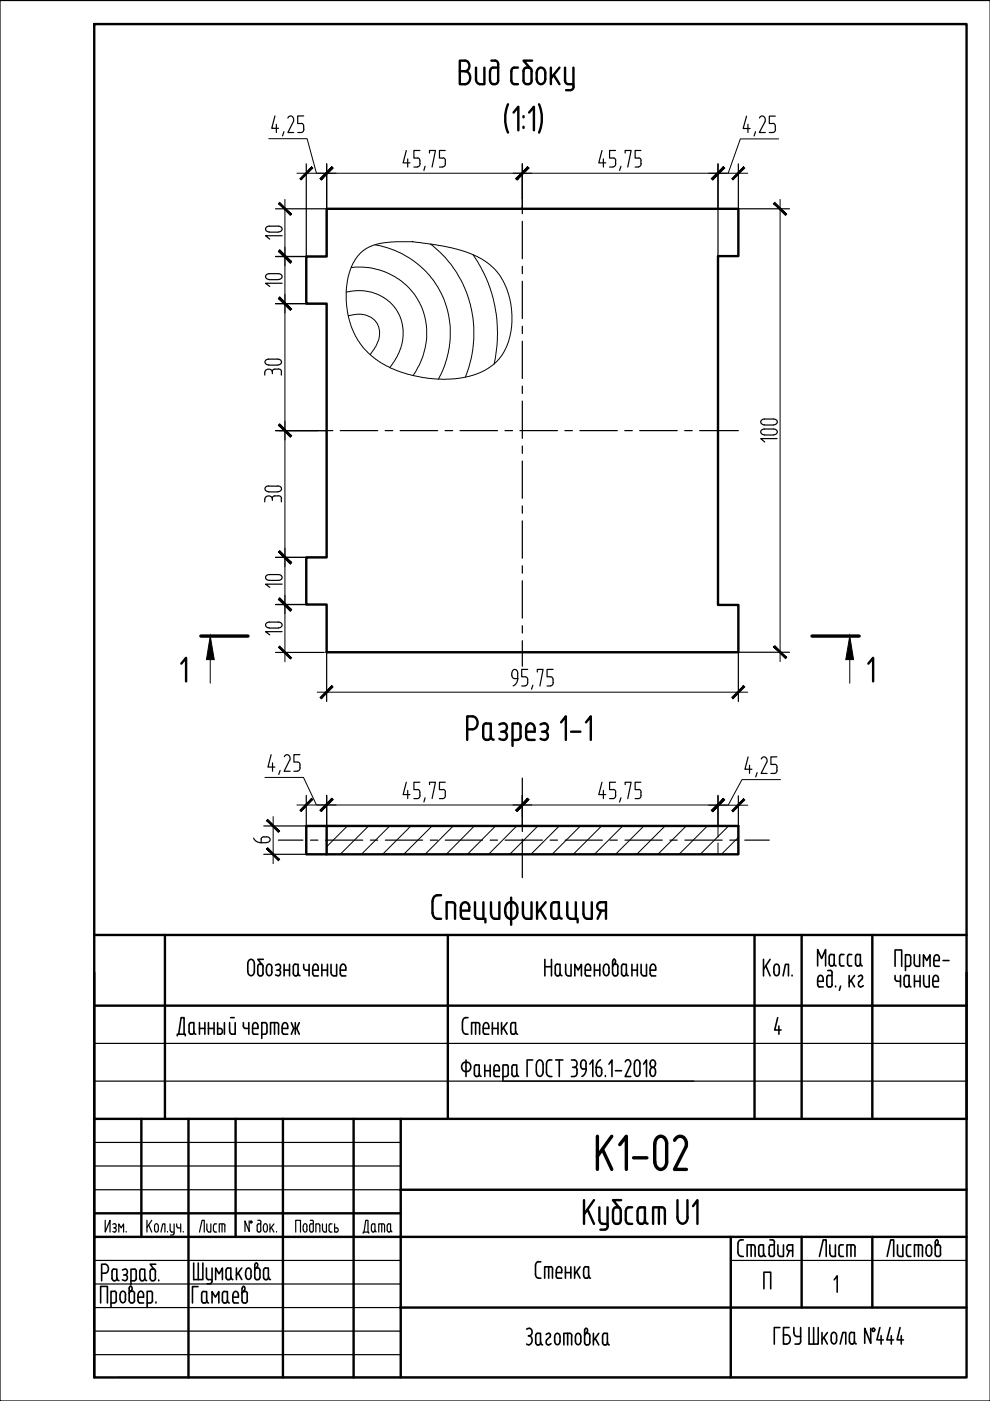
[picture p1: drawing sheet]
<svg xmlns="http://www.w3.org/2000/svg" width="210mm" height="297mm" viewBox="0 0 210 297" stroke-linecap="round" stroke-linejoin="round" font-family="sans-serif">
<defs><g id="words">
<text font-size="11.5" x="125.6" y="249.1">К1-02</text>
<g font-size="5.7">
<text x="188.4" y="210.6">чание</text>
<text x="50.8" y="262.5">док.</text>
</g>
</g></defs>
<!-- layer: 0 -->
<g fill="none" stroke="#000" stroke-width=".21">
<path d="M57 29.4h8.1l2 7.3M62.9 36.7h95.6M165.1 29.4h-8.1l-2.6 7.3M60.4 42.3v98M74.5 56.7h.2a14.1 14.1 0 0 1 13.5 6.3 14.1 14.1 0 0 1 .4 14.9l-1 1.7M76.2 53.9l1.3-1.1 1.7-.8 2.2-.5 2.9-.2a44.5 44.5 0 0 1 9.7 .9l3 .7 3 1 2.1 1 2.4 1.8 1.5 1.8 1.4 2.6 .6 2 .5 2.9v3l-.5 2.7-.6 1.9-1.5 2.5-1.1 1-1.3 1-1.9 1-2.1 .7-3.3 .5-2.4 .1-3-.2-3.5-.6-2.4-.7-2.1-.9-2.3-1.3-2.1-1.5-1.4-1.6-1.6-2.3-.9-2.1-.9-3.3-.2-2v-2.9l.5-2.6 1-2.7zM79.5 51.9a19.1 19.1 0 0 1 13.6 28.1l-.1 .4M91.3 51.8a24.2 24.2 0 0 1 7.4 28.2M100.3 54a29.4 29.4 0 0 1 4.5 23.2M165.4 42.3v98M73.4 62l2.1-.4 1.9 .1a9.1 9.1 0 0 1 7.1 13.2l-.7 1.4-1.2 1.6M73.8 67a5.3 5.3 0 0 1 5.9 1.2 4.7 4.7 0 0 1-.2 5.5l-1 1.5"/>
<path d="M44.6 139.9v5M180.2 139.9v5M67.3 146.8h91.2M56.2 164.8h8.1l2.8 5.9M57.9 173.1v10M62.9 170.7h91.3M73.7 175.1l-4.4 4.4M78.1 175.1l-6 6M82.6 175.1l-6 6M87.1 175.1l-6 6M91.6 175.1l-6 6M96.1 175.1l-6 6"/>
<path d="M100.6 175.1l-6 6M105.1 175.1l-6 6M109.6 175.1l-6 6M114 175.1l-5.9 6M118.6 175.1l-6 6M123.1 175.1l-6 6M127.6 175.1l-6.1 6M132 175.1l-6 6M136.5 175.1l-6 6M141 175.1l-6 6M145.5 175.1l-6 6M150 175.1l-6 6"/>
<path d="M150.2 170.7h8.3M152.2 175.1v2.4M152.2 178.7v2.4M154.5 175.1l-6 6M156.5 177.5l-3.5 3.6M165.5 165.3h-8.2l-2.9 5.4"/>
</g>
<g fill="none" stroke="#000" stroke-width=".51">
<path d="M20 5.1h184.9v286.9h-184.9zM69.3 44.3h87.2v10h-4.3v74h4.3v10h-87.2v-10.1h-4.4v-10h4.4v-53.8h-4.4v-10h4.4zM69.3 175.1h87.2v6h-87.2zM69.3 175.1h-4.4v6h4.4M20 198.2h184.9M35 198.2v39M95 198.2v39M160 198.2v39M170 198.2v39M185 198.2v39M20 206.2v31M20 213.2h184.9"/>
<path d="M204.9 206.2v31"/>
</g>
<g fill="none" stroke="#000" stroke-width=".25">
<path d="M0 .1h209.9v296.9h-209.9zM58.3 24.6l-.7 2.6h1.5M58.6 26.4v1.7M60.2 27.9l-.3 .9M61 25a.69 .69 0 0 1 1-.3 .69 .69 0 0 1 .2 1l-1.2 2.4h1.3M63.1 28.1h.7M63.9 26.1l.4 .4 .1 .9M64.4 24.6h-1.3v1.6h.8M64.4 27.4a.64 .64 0 0 1-.5 .7M64.9 34.7v19.7M69.3 34.7v19.7h-10.9M86.1 31.9l-.6 2.6h1.4"/>
<path d="M86.4 33.7v1.7M87.8 35.4h.7M88.5 33.5l.5 .3v.9M89 31.9h-1.2v1.6h.7M89.1 34.7a.64 .64 0 0 1-.6 .7M90.1 35.2l-.2 .9M91.1 32.5v-.6h1.2l-.7 3.5M93.2 35.4h.7M94 33.5l.4 .3v.3M94.4 31.9h-1.2v1.6h.7M94.4 34.1v.6M94.4 34.7a.64 .64 0 0 1-.5 .7"/>
<path d="M110.7 34.7v10.6M127.6 31.9l-.6 2.6h1.4M127.9 33.7v1.7M129.2 35.4h.8M130.1 33.5l.4 .3 .1 .3M130.5 31.9h-1.3v1.6h.8M130.5 34.1v.6M130.6 34.7a.64 .64 0 0 1-.6 .7M131.7 35.2l-.3 .9M132.5 32.5v-.6h1.3l-.7 3.5M134.7 35.4h.6M135.4 33.5l.5 .3v.9"/>
<path d="M135.9 31.9h-1.2v1.6h.7M135.9 34.7a.64 .64 0 0 1-.5 .7M152.2 34.7v19.6M156.5 34.7v9.6h10.9M158.3 24.6l-.7 2.6h1.4M158.6 26.4v1.7M160.2 27.9l-.3 .9M161 25a.69 .69 0 0 1 1-.3 .69 .69 0 0 1 .2 1M162.2 25.8l-1.2 2.3h1.3M163.9 26.1l.4 .4 .1 .9M164.4 24.6h-1.3v1.6h.8M164.4 27.4a.64 .64 0 0 1-.5 .7h-.8"/>
<path d="M57.1 49.2h1.9M57.1 59.3h1.9M58.4 44.3h10.9M59 47.9h-1.9a.63 .63 0 0 0-.8 .7 .63 .63 0 0 0 .8 .6M59 58h-1.9a.63 .63 0 0 0-.8 .6 .63 .63 0 0 0 .8 .7M59 47.9a.63 .63 0 0 1 .8 .7 .63 .63 0 0 1-.8 .6M59 58a.63 .63 0 0 1 .8 .6 .63 .63 0 0 1-.8 .7M59.8 50h-3.5l.9 .7M110.7 46.9v7.9M110.7 56.5v1.5M110.7 59.6v7.9M56.1 78.9v.6"/>
<path d="M56.2 78.9a.81 .81 0 0 1 .8-.6 .81 .81 0 0 1 .7 .6M56.9 76.1h2a.63 .63 0 0 1 .8 .7 .63 .63 0 0 1-.8 .6h-2M57 76.1a.63 .63 0 0 0-.8 .7 .63 .63 0 0 0 .8 .6M58.4 64.4h10.9M59.6 78.8v.7M59.7 78.8a.59 .59 0 0 0-.7-.5h-.7l-.5 .2-.1 .7M59.8 60.1h-3.5l.9 .6M110.7 69.2v1.5M110.7 72.3v7.9M58.4 91.3h12.2M72.1 91.3h8M81.7 91.3h1.6"/>
<path d="M84.8 91.3h8M94.4 91.3h1.6M97.5 91.3h8M107.1 91.3h1.6M110.2 91.3h8M110.7 81.9v1.5M110.7 85v7.9M110.7 94.6v1.5M110.7 97.7v7.9M119.8 91.3h1.6M122.9 91.3h8M132.5 91.3h1.6"/>
<path d="M135.6 91.3h8M145.2 91.3h1.6M148.3 91.3h8.2M162.1 91h1.9a.63 .63 0 0 1 .8 .6 .63 .63 0 0 1-.8 .6M162.1 88.8h1.9a.63 .63 0 0 1 .8 .7 .63 .63 0 0 1-.8 .6M162.1 92.2h1.9M162.1 90.1h1.9M162.1 91a.63 .63 0 0 0-.8 .6 .63 .63 0 0 0 .8 .6M162.1 88.8a.63 .63 0 0 0-.8 .7 .63 .63 0 0 0 .8 .6M164.8 93h-3.5l.8 .7M56.1 105.8v.6M56.2 105.8a.81 .81 0 0 1 .8-.7 .81 .81 0 0 1 .7 .7"/>
<path d="M56.9 103.1l2-.1a.63 .63 0 0 1 .8 .6 .63 .63 0 0 1-.8 .7M56.9 104.3h2M57 103a.63 .63 0 0 0-.8 .6 .63 .63 0 0 0 .8 .7M57.7 105.6v.5M58.4 118.2h10.9M59 105.1l-1 .1-.3 .3M59 105.1a.64 .64 0 0 1 .7 .6M59.6 105.7v.7M110.7 107.3v1.5M110.7 110.4v7.9M110.7 120v1.5M58.4 128.2h6.5"/>
<path d="M58.4 138.3h10.3M59 121.8h-1.9a.63 .63 0 0 0-.8 .6 .63 .63 0 0 0 .8 .6h1.9M59 131.9h-1.9a.63 .63 0 0 0-.8 .6 .63 .63 0 0 0 .8 .6l1.9 .1M59 121.8a.63 .63 0 0 1 .8 .6 .63 .63 0 0 1-.8 .6M59 131.9a.63 .63 0 0 1 .8 .6 .63 .63 0 0 1-.8 .6M59.8 123.9h-3.5l.9 .6M59.8 133.9h-3.5l.9 .7M69.3 138.3v10.4M110.7 123.1v7.9M110.7 132.7v1.5M110.7 135.8v5.5M167.4 138.3h-10.9v10.4"/>
<path d="M108.5 142.7v.5M108.5 142.7a.63 .63 0 0 1 .7-.8 .63 .63 0 0 1 .6 .8M108.5 143.2l.3 .6 1 .1M109.8 143.9a1.69 1.69 0 0 1-1 1.5M109.8 142.7v1.2M110.6 145.4h.7M111.4 143.5a1.09 1.09 0 0 1-.1 1.9M111.9 141.9h-1.3v1.6h.8M113 145.3l-.3 .8M113.9 142.5v-.6h1.2l-.6 3.5M116 145.4h.7M117.3 141.9h-1.3v1.6l1 .1 .3 .5v.6"/>
<path d="M117.3 144.7a.64 .64 0 0 1-.6 .7M53.8 177.7a1.61 1.61 0 0 0 1.6 1M56 177.4h.5M56 177.4l-.5 .2-.1 1.1h1.1M56.5 177.4a.63 .63 0 0 1 .8 .6 .63 .63 0 0 1-.8 .6M57.5 160l-.7 2.6h1.5M57.8 161.7v1.8M59 178.1h5.2M59.4 163.4l-.3 .8M60.3 160.4a.69 .69 0 0 1 1-.3 .69 .69 0 0 1 .2 1M61.4 161.1l-1.2 2.4h1.3M62.3 163.5h.7"/>
<path d="M63.6 160h-1.3v1.6h.8a1.09 1.09 0 0 1 0 1.9M64.9 168.6v6.5h-9M65.8 178.1h1.6M69 178.1h7.9M69.3 168.6v6.5M78.5 178.1h1.6M81.7 178.1h7.9M86.1 165.8l-.6 2.7h1.4M86.4 167.6v1.7M87.8 169.3h.7M89 165.8h-1.2v1.6l1 .1 .2 .5M89 168v.6"/>
<path d="M89.1 168.6a.64 .64 0 0 1-.6 .7M90.1 169.1l-.2 .9M91.1 166.4v-.6h1.2l-.7 3.5M91.2 178.1h1.6M94 167.4l.4 .3v.3M94.4 165.8h-1.2v1.6h.7M94.4 168v.6M94.4 178.1h7.9M94.4 168.6a.64 .64 0 0 1-.5 .7h-.7M103.9 178.1h1.6M107.1 178.1h7.9M110.7 165v11.3"/>
<path d="M110.7 177.9v8.2M116.6 178.1h1.6M119.8 178.1h7.9M127.6 165.8l-.6 2.7h1.4M127.9 167.6v1.7M129.3 178.1h1.6M130.1 167.4l.4 .3 .1 .3M130.5 165.8h-1.3v1.6h.8M130.5 168v.6M130.6 168.6a.64 .64 0 0 1-.6 .7h-.8M131.7 169.1l-.3 .9M132.5 178.1h7.9"/>
<path d="M132.5 166.4v-.6h1.3l-.7 3.5M134.7 169.3h.6M135.9 165.8h-1.2v1.6l1 .1 .2 .5M135.9 168v.6M135.9 168.6a.64 .64 0 0 1-.5 .7M142 178.1h1.6M145.2 178.1h7.9M152.2 168.6v6.5M154.7 178.1h1.6M156.5 168.7v6.4M157.9 178.1h5.2M158.6 160.5l-.7 2.6h1.5"/>
<path d="M158.9 162.2v1.8M160.5 163.8l-.3 .9M161.4 160.9a.69 .69 0 0 1 1-.3 .69 .69 0 0 1 .2 1l-1.2 2.4h1.2M163.4 164h.8M164.3 162a1.12 1.12 0 0 1-.1 2M164.7 160.5h-1.3v1.6h.9M55.9 181.1h9M20 221.2h184.9M20 229.2h184.9M20 242.2h65M20 247.2h65M20 252.3h65"/>
<path d="M20 272.2h65M20 277.2h65M20 267.2h65M154.9 267.2h50M20 282.2h65M20 287.2h65M25 292h179.9"/>
</g>
<g fill="none" stroke="#000" stroke-width=".51">
<path d="M30 237.2v25M40 237.2v54.8M50 237.2v25M60 237.2v54.8M75 237.2v54.8M85 237.2v54.8M204.9 237.2h-184.9v54.8M20 257.2h65M84.8 252.3h120.1M20 262.2h184.9M84.8 277.2h120.1M154.9 262.2v29.8"/>
<path d="M170 262.2v15M185 262.2v15"/>
</g>
<g fill="none" stroke="#000" stroke-width=".34">
<path d="M37.6 219.6v-.3h1.7v.3M37.9 219.3l.5-3.5h.6v3.5M40.1 217.4v1.3a.49 .49 0 0 0 .6 .6M40.1 217.3l.2-.4 .8-.1v2l.2 .4 .2 .1M41.1 218.7l-.2 .5-.2 .1M42.3 218h1.1M42.3 216.8v2.5M43.4 216.8v2.5M44.2 218h1.2M44.2 216.8v2.5M45.4 216.8v2.5M46.1 216.8v2.5h.6a.65 .65 0 0 0 .5-.6 .65 .65 0 0 0-.5-.7h-.6"/>
<path d="M47.6 216.8v2.5M48.7 216.8v1.8a.63 .63 0 0 0 .5 .7h.7v-2.5M48.9 215.8h.8M51.6 216.8v.7l.2 .5h.9M52.5 204.4a.73 .73 0 0 1 .7-1 .73 .73 0 0 1 .7 1M52.5 204.4v1.5a.73 .73 0 0 0 .7 1 .73 .73 0 0 0 .7-1v-1.5M52.7 216.8v2.5M53.6 217.6v1.2M53.6 218.8l.1 .4 1 .1M53.6 217.6a.6 .6 0 0 1 .5-.8 .6 .6 0 0 1 .6 .8M54.7 205v1.6l.4 .3M54.7 217.6v.4h-1.1"/>
<path d="M55 204.5h.4M55 206.9h.4M55.1 204.4l-.2 .1-.2 .4M55.4 204.4l.2 .1 .2 .4M55.8 205v1.4M55.8 206.3l-.2 .5-.2 .1M55.8 203.4h-1.1l.9 1.1M56.5 205.2v.9M56.5 205.2a.6 .6 0 0 1 .6-.8 .6 .6 0 0 1 .6 .8M56.5 206.1a.6 .6 0 0 0 .6 .8 .6 .6 0 0 0 .6-.8M56.6 217.4l-.1 1.6-.3 .3h-.7M56.6 217.3l-.2-.4-.9-.1v3.4"/>
<path d="M57.6 205.2v.9M58.2 216.8v2.5M58.4 206.7l.6 .2M58.7 205.7h.3M59 204.5l-.6 .1M59 204.4a.65 .65 0 0 1 .5 .6 .65 .65 0 0 1-.5 .6 .65 .65 0 0 1 .5 .7 .65 .65 0 0 1-.5 .6M59.1 217.4v1.9M59.1 217.3l-.2-.4-.2-.1h-1.3v2.5M59.8 217.6v1.2M59.9 218.8l.1 .4 1 .1M59.9 217.6a.6 .6 0 0 1 .5-.8 .6 .6 0 0 1 .6 .8M60.2 205.7h1.2"/>
<path d="M60.2 204.5v2.4M61 217.6v.4h-1.2M61.4 204.5v2.4M61.8 216.8l.5 1.2-.5 1.3M62.2 205v1.6l.4 .3M62.3 218h.6M62.6 204.5h.6v1.8l.2 .5 .2 .1M62.6 206.9h.2M62.6 204.4l-.2 .1-.2 .4M62.6 216.8v2.5M63.2 206.3l-.2 .5-.2 .1M63.5 216.8l-.6 1.2 .6 1.3"/>
<path d="M64.4 204.5v.6l.2 .5 .9 .1M65.5 204.5v2.4M66.3 205.2v1.2M66.3 205.2a.6 .6 0 0 1 .6-.8 .6 .6 0 0 1 .6 .8M66.3 206.4l.4 .5M66.6 206.9h.9M67.5 205.2v.5h-1.2M68.2 205.7h1.2M68.2 204.5v2.4M69.4 204.5v2.4M70.2 204.5v1.7a.63 .63 0 0 0 .5 .7M71.4 204.5v2.4h-.7"/>
<path d="M72.1 205.2v1.2M72.2 206.4l.3 .5M72.2 205.2a.6 .6 0 0 1 .5-.8 .6 .6 0 0 1 .6 .8M72.5 206.9h.8M73.3 205.2v.5h-1.2M98.7 219.3h.5M98.7 215.8h.5M98.7 215.8a.78 .78 0 0 0-.6 .8l-.1 1.8a.86 .86 0 0 0 .7 .8M100.8 216.8v2.5M101.3 216.8h-1.3v2.5M101.3 216.8l.2 .1 .2 .4M101.7 217.4v1.9"/>
<path d="M102.4 217.6v1.2M102.5 218.8l.3 .5M102.5 217.6a.6 .6 0 0 1 .6-.8 .6 .6 0 0 1 .5 .8M102.8 219.3h.8M103.6 217.6v.4h-1.2M104.4 218h1.2M104.4 216.8v2.5M105.6 216.8v2.5M106.3 216.8v2.5M106.7 217.9l.8 1.4M107.5 216.8l-1.2 1.6M108.3 217.4v1.6l.4 .3"/>
<path d="M108.7 216.8h.6v2M108.7 216.8l-.2 .1-.2 .4M109.7 219.3l-.2-.1-.2-.5a.51 .51 0 0 1-.6 .6M115.5 205h1.4M115.5 203.4v3.5M116.9 203.4v3.5M117.7 205l.1 1.6 .3 .3M118.1 204.5h.6v1.8l.2 .5 .2 .1M118.1 206.9h.3M118.1 204.4l-.2 .1-.2 .4M118.8 206.3l-.2 .5-.2 .1M119.9 204.5v1.7a.63 .63 0 0 0 .6 .7"/>
<path d="M121.1 204.5v2.4h-.7M121.9 206.9v-2.4l.7 1.2 .7-1.2v2.4M124.1 205.2v1.2M124.1 206.4l.3 .5M124.1 205.2a.6 .6 0 0 1 .6-.8 .6 .6 0 0 1 .5 .8M124.4 206.9h.8M125.2 205.2v.5h-1.1M126 205.7h1.2M126 204.5v2.4M127.2 204.5v2.4M127.9 205.2a1.55 1.55 0 0 0 .4 1.6 .6 .6 0 0 0 .6-.1 .6 .6 0 0 0 .2-.6v-.9M128 205.2a.6 .6 0 0 1 .5-.8 .6 .6 0 0 1 .6 .8"/>
<path d="M129.9 203.8v2.6M129.9 206.3l.2 .5 .2 .1M130.2 203.4l.3 .3-.1 .5M130.2 203.4l-.3 .4M130.3 204.5h.3M130.3 206.9h.3M130.3 204.4l-.2 .1-.2 .4M130.4 204.2l-.3 .3M130.6 204.4l.2 .1 .2 .4M131 205v1.4M131 206.3l-.2 .5-.2 .1M131.8 205v1.6l.4 .3"/>
<path d="M132.2 204.5h.6v1.8l.2 .5 .2 .1M132.2 206.9h.2M132.2 204.4l-.2 .1-.2 .4M132.8 206.3l-.2 .5-.2 .1M134 205.7h1.1M134 204.5v2.4M135.1 204.5v2.4M135.9 204.5v1.7a.63 .63 0 0 0 .6 .7M137.1 204.5v2.4h-.7M137.8 205.2v1.2M137.9 206.4l.3 .5M137.9 205.2a.6 .6 0 0 1 .6-.8 .6 .6 0 0 1 .5 .8"/>
<path d="M138.2 206.9h.8M139 205.2v.5h-1.2M161.9 203.4v3.5M162.4 204.8l.9 2.1M163.3 203.4l-1.4 2.1M164.1 205.2v.9a.6 .6 0 0 0 .6 .8 .6 .6 0 0 0 .5-.8v-.9M164.1 205.2a.6 .6 0 0 1 .6-.8 .6 .6 0 0 1 .5 .8M164.9 215.8l-.6 2.6h1.3M165.1 217.5v1.8M166 206.9l.5-2.4h.7v2.4M167.9 206.7v.2M173.4 204.8v-3.5l.8 1.9 .8-1.9v3.5"/>
<path d="M173.4 207.6v1.2M173.4 208.8l.2 .4h.9M173.4 207.6a.6 .6 0 0 1 .6-.8 .6 .6 0 0 1 .5 .8v.5h-1.1M175.3 207.3l.1 1.7 .3 .2M175.5 205.8h.5M175.7 206.8h.7M175.7 206.8l-.2 .1-.2 .4M175.8 202.9v1.4a.53 .53 0 0 0 .5 .5 .53 .53 0 0 0 .6-.5M176 205.7l.2 .1 .2 .5M176.2 202.4h.7v1.9M176.2 202.3l-.2 .1-.2 .5M176.4 206.3v2.4"/>
<path d="M176.4 208.7l-.2 .5h-.5M176.9 204.3l.2 .4 .2 .1M177.2 209.1v.1M178 202.9l.1 1.6 .3 .3h.5M178.2 209.1l-.2 .9M178.4 202.4h.5M178.4 202.3l-.2 .1-.2 .5M179.7 202.9l.1 1.6 .3 .3M180 206.8v2.4M180.1 204.8h.5M180.1 202.4h.5M180.1 202.3l-.2 .1-.2 .5"/>
<path d="M180.4 207.8l.8 1.4M181.2 206.8l-1.2 1.6M181.4 202.9l.1 1.6 .3 .3M181.8 202.4h.6v1.9l.2 .4 .2 .1M181.8 204.8h.2M181.8 202.3l-.2 .1-.2 .5M182.1 208.2a.61 .61 0 0 0 0 .9 .61 .61 0 0 0 .9-.1M182.5 204.3l-.2 .4-.2 .1M182.6 206.8l.2 .1v.5l-.7 .8M182.6 206.8l-.6 .2M189.8 204.9v-3.5h1.4v3.5M193.1 204.4l-.1-1.7-.3-.3h-.7v3.4"/>
<path d="M193.8 202.4v1.8M195 202.4v2.5h-.6M195.8 204.9v-2.5l.7 1.3 .7-1.3v2.5M198 203.2v1.3M198 203.2a.6 .6 0 0 1 .6-.8 .6 .6 0 0 1 .6 .8M199.1 203.2v.5h-1.1M199.9 203.7h1.3M98.6 225.2a.99 .99 0 0 1 1.2 .7 .99 .99 0 0 1-.7 1.2M98.6 227.2h.5M98.6 225.2a1 1 0 0 0-.7 1 1 1 0 0 0 .7 .9M98.8 224.7v3.5M100.6 227.7l.2 .4 .2 .1"/>
<path d="M101 225.8h.6v1.9M101 228.2h.2M101 225.7l-.4 .3v1.7M101.6 227.7l.2 .4 .2 .1M101.6 227.7l-.2 .4-.2 .1M102.8 227h1.1M102.8 225.8v2.4M103.9 225.8v2.4M104.7 227h1.2a.99 .99 0 0 0-.6-1.3 .7 .7 0 0 0-.6 .8v1.3l.4 .4M105 228.2h.9M106.6 228.2h.8M107.4 225.8h-.8v3.3"/>
<path d="M107.4 225.7l.2 .1 .2 .5-.1 1.4M107.8 227.7l-.2 .4-.2 .1M108.5 227.7l.2 .4 .2 .1M108.9 225.8h.7v1.9M108.9 228.2h.3M108.9 225.7l-.3 .3-.1 1.7M109.6 227.7l.2 .4 .2 .1M109.6 227.7l-.2 .4-.2 .1M112.9 224.7h-1.1v3.5M113.7 225.7v1.6M113.7 227.3a.73 .73 0 0 0 .7 .9 .73 .73 0 0 0 .7-.9M113.7 225.7a.73 .73 0 0 1 .7-1 .73 .73 0 0 1 .7 1v1.6"/>
<path d="M115.9 225.6v1.7a.78 .78 0 0 0 .6 .9M116.5 228.2h.5M117 224.7h-.5a.78 .78 0 0 0-.6 .9M117.8 224.7h1.5M118.6 224.7v3.5M121.2 224.7h.6a.82 .82 0 0 1 .5 .8 .82 .82 0 0 1-.5 .8M121.2 228.2h.6M121.4 226.3h.5M121.9 226.3l.2 .1 .2 .4M122.3 227.5a.63 .63 0 0 1-.5 .7M122.3 226.9v.6M123.1 225.5v.5"/>
<path d="M123.1 225.5a.6 .6 0 0 1 .6-.8 .6 .6 0 0 1 .6 .8M123.1 226l.1 .3 .4 .3M124.2 225.5v1.1h-.6M124.3 226.7a1.71 1.71 0 0 1-.9 1.5M125.1 225.6l.6-.9v3.5M126.4 226.3h.7M126.4 226.3v1.1M126.4 227.4a.6 .6 0 0 0 .6 .8 .6 .6 0 0 0 .6-.8M127.1 226.3l.4 .3 .1 .3M127.3 224.7a1.61 1.61 0 0 0-.9 1.6M127.6 226.9v.5M128.4 228v.2"/>
<path d="M129.1 225.6l.7-.9v3.5M130.5 227h1.3M132.6 225.1a.61 .61 0 0 1 .8-.4 .61 .61 0 0 1 .3 .8v.3M133.6 225.9l-1.1 2.3h1.2M134.5 225.5v1.9M134.5 225.5a.6 .6 0 0 1 .6-.8 .6 .6 0 0 1 .6 .8v1.9a.6 .6 0 0 1-.6 .8 .6 .6 0 0 1-.6-.8M136.4 225.6l.7-.9v3.5M137.8 227.1v.3a.6 .6 0 0 0 .6 .8 .6 .6 0 0 0 .6-.8v-.3M137.8 227.1a.6 .6 0 0 1 .6-.8 .6 .6 0 0 1 .6 .8M138 225a.57 .57 0 0 1 .7-.2 .57 .57 0 0 1 .3 .7 .6 .6 0 0 1-.6 .8 .6 .6 0 0 1-.6-.8zM21.3 276.3v-3.6h1.5v3.6M21.5 269.9h.8a1 1 0 0 0 .7-.9 1 1 0 0 0-.7-1h-.8v3.6"/>
<path d="M23.5 276.3h.8M23.7 271l.2 .4 .3 .1M24.1 269.1h.7v1.9M24.1 271.6h.3M24.2 269.1l-.4 .2-.1 1.7M24.4 271.5l.4-.3v-.2l.2 .4 .2 .1M24.6 274.3v1.4M24.7 275.7l-.2 .4-.2 .1M24.7 274.3l-.2-.5h-1v3.3M25.4 274.6v.8M25.5 274.5a.6 .6 0 0 1 .6-.7 .6 .6 0 0 1 .5 .7M25.5 275.4a.6 .6 0 0 0 .6 .8 .6 .6 0 0 0 .5-.8"/>
<path d="M26.2 270.3h.3M26.5 269.1l-.5 .2M26.6 269.1a.65 .65 0 0 1 .4 .6 .65 .65 0 0 1-.4 .6 .63 .63 0 0 1 .3 .9 .63 .63 0 0 1-.9 .1M26.6 274.6v.8M27.8 271.6h.7M27.8 276.3h.3M27.9 273.5l-.3 .4M27.9 273.5l.1-.5-.3-.3-.3 .5v2.5l.2 .4 .2 .1M28.1 273.8h-.5l-.2 .5M28.1 273.8h.2l.2 .5M28.5 269.1h-.7v3.3M28.5 274.3v1.4"/>
<path d="M28.5 269.1h.2l.2 .5v1.4M28.5 275.7l-.2 .4-.2 .1M28.9 271l-.2 .4-.2 .1M29.3 274.6v1.2M29.3 275.8l.3 .4M29.3 274.5a.6 .6 0 0 1 .6-.7 .6 .6 0 0 1 .5 .7M29.6 276.3h.8M29.6 271l.2 .4 .2 .1M30 269.1h.7v1.9M30 271.6h.3M30 269.1l-.3 .2-.1 1.7M30.3 271.5l.3-.3 .1-.2 .2 .4 .2 .1"/>
<path d="M30.4 274.6v.4h-1.1M31.2 276.3h.7M31.8 271l.2 .4 .2 .1M31.9 273.8h-.7v3.3M31.9 273.8h.2l.2 .5M32.2 271.6h.4M32.2 269.1h.4M32.2 269.1l-.3 .2-.1 1.7M32.3 274.3v1.4M32.3 275.7l-.2 .4-.2 .1M32.6 269.1h.2l.2 .5M32.9 269.6v1.4"/>
<path d="M33 271l-.2 .4-.2 .1M33 268h-1.2l.9 1.2M33.1 276v.3M33.7 271.4v.2M41.1 267.8v3.5h1.9v-3.5M42 272.8h-1.2v3.5M42 267.8v3.5M42.8 274.3v1.4a.51 .51 0 0 0 .6 .6M43.1 273.8h.7v1.9M43.2 273.8l-.2 .1-.2 .4M43.8 270.8l.2 .4 1 .1M43.8 268.8v2"/>
<path d="M43.8 275.7l.2 .5 .2 .1M43.9 275.7l-.2 .5-.2 .1M43.9 272.2h.6M45 271.6l-.2 .5h-.2M45 276.3v-2.5l.7 1.2 .7-1.2v2.5M45 268.8v2.8M45.7 271.3v-2.5l.7 1.3 .8-1.3v2.5M47.2 274.3v1.4a.53 .53 0 0 0 .5 .6 .53 .53 0 0 0 .5-.6M47.5 273.8h.7v1.9M47.6 273.8l-.2 .1-.2 .4M47.9 270.8l.2 .4 .2 .1M48.2 275.7l.2 .5 .2 .1"/>
<path d="M48.3 268.8h.6v2M48.3 268.8l-.3 .3-.1 1.7M49.4 274.6v1.2M49.4 271.3l-.2-.1-.2-.4a.51 .51 0 0 1-.7 .5M49.4 275.8l.2 .4 .9 .1M49.4 274.6a.6 .6 0 0 1 .6-.8 .6 .6 0 0 1 .5 .8M50.1 268.8v2.5M50.5 269.9l.8 1.4M50.5 274.6v.4h-1.1M51.3 268.8l-1.2 1.6M51.3 273.2v2.5l.2 .5 .2 .1M51.7 272.7l.2 .3-.1 .5"/>
<path d="M51.7 272.7l-.3 .5M51.7 273.8h.3M51.7 273.8l-.2 .1-.2 .4M51.8 273.5l-.3 .4M52 273.8l.3 .1 .2 .4M52.1 269.6v.9M52.1 269.6a.6 .6 0 0 1 .6-.8 .6 .6 0 0 1 .6 .8M52.1 270.5a.6 .6 0 0 0 .6 .8 .6 .6 0 0 0 .6-.8M52.4 274.3v1.4M52.5 275.7l-.2 .5-.6 .1M53.2 269.6v.9M54 270.8l.2 .4 .2 .1"/>
<path d="M54 268.3v2.5M54.3 267.8l-.3 .4M54.4 267.8l.3 .5-.5 .6M54.4 268.8l.5 .1 .2 .2v1.7M54.4 268.8l-.2 .1-.2 .5M55.1 270.8l-.2 .4-.5 .1M55.9 270.8l.2 .4 .2 .1M56.3 268.8h.6v2M56.3 271.3h.2M56.3 268.8l-.4 .3v1.7M56.5 271.3l.4-.3v-.2l.2 .4 .2 .1M113.5 270.1a.85 .85 0 0 0 1.2 .9"/>
<path d="M114.2 267.5h.5M114.2 267.5a.78 .78 0 0 0-.7 .9v1.8M116.3 268.6v2.4M116.8 268.6h-1.3v2.4M116.8 268.5l.2 .1 .2 .5M117.1 269.1v1.9M117.9 269.4v1.2M117.9 270.6l.2 .3 1 .1M118 269.3a.6 .6 0 0 1 .6-.8 .6 .6 0 0 1 .5 .8M119.1 269.4v.4h-1.2M119.9 269.8h1.1M119.9 268.6v2.4"/>
<path d="M121 268.6v2.4M121.8 268.6v2.4M122.2 269.6l.8 1.4M123 268.6l-1.2 1.6M123.7 269.1v1.4M123.8 270.5l.2 .4 .2 .1M124.2 268.6h.6v1.9l.2 .4 .2 .1M124.2 271h.2M124.2 268.5l-.2 .1-.2 .5M124.8 270.5l-.2 .4-.2 .1M157.1 266.4h.5M157.6 262.9h-.5a.78 .78 0 0 0-.6 .8v1.8a.78 .78 0 0 0 .6 .8"/>
<path d="M159.3 263.9v2.5M160.1 264.5l-.2-.5-.2-.1h-1.3v2.5M160.1 264.5v1.9M160.9 264.5l.2-.5 .8-.1v2M160.9 264.5v1.4a.53 .53 0 0 0 .5 .5 .53 .53 0 0 0 .5-.5l.1 .2 .3 .3M162 273.2v-3.5h1.4v3.5M163.1 264.5v1.6a.63 .63 0 0 0 .9 .2l.2-.4M163.2 262.9h.8l.2 .5M164.2 263.9l-.9 .1-.2 .5M164.2 263.4v2.5M164.9 265.7a.63 .63 0 0 0 .6 .7M164.9 263.9v1.8"/>
<path d="M166.1 263.9v2.5h-.7M167.3 263.9h.8v2.5M167.3 265.2h.8M167.3 263.9a.65 .65 0 0 0-.5 .6 .65 .65 0 0 0 .5 .7M167.4 265.2l-.5 1.2M173.7 266.4l.8-3.5h.7v3.5M175.9 263.9v1.8M176.9 271.3l.6-.8v3.5M177.1 263.9v2.5h-.6a.63 .63 0 0 1-.5-.7M177.9 264.5v1.6l.4 .3M178.3 266.4h.5M178.3 263.9h.5"/>
<path d="M178.3 263.9l-.2 .1-.2 .5M180.4 263.9v2.5M181.3 264.5v1.9M181.3 264.5l-.2-.5-.2-.1h-1.3v2.5M188.1 266.4l.7-3.5h.7v3.5M190.3 263.9v1.8M191.4 263.9v2.5h-.6a.63 .63 0 0 1-.5-.7M192.2 264.5v1.4M192.2 265.9l.2 .4 .7 .1M193.1 263.9l-.7 .1-.2 .5M194.7 263.9v2.5M195.6 264.5v1.9"/>
<path d="M195.6 264.5l-.2-.5-.2-.1h-1.3v2.5M196.3 264.7v.9M196.4 264.7a.6 .6 0 0 1 .6-.8 .6 .6 0 0 1 .5 .8M197.5 264.7a1.42 1.42 0 0 1-.3 1.6 .6 .6 0 0 1-.6-.1 .6 .6 0 0 1-.2-.6M198.3 263.3v2.8l.2 .2 .5 .1M198.6 262.9l.3 .3-.1 .5M198.6 262.9l-.3 .4M198.8 263.7l-.3 .3M199 263.9l-.5 .1-.2 .5M199 263.9l.2 .1 .2 .5M199.4 264.5v1.4l-.2 .4-.2 .1M111.7 281.8a.78 .78 0 0 1 1.1 .3 .78 .78 0 0 1-.6 1.1"/>
<path d="M112 283.2h.2M112.1 283.2a.95 .95 0 0 1 .7 1.1 .95 .95 0 0 1-1 .8l-.1-.1M113.6 283.2v1.4M113.6 283.2l.2-.4 .8-.1v1.9M113.6 284.6a.53 .53 0 0 0 .5 .6 .53 .53 0 0 0 .5-.6l.1 .3 .3 .2M115.9 284.1a.61 .61 0 0 0 0 .9 .61 .61 0 0 0 .9-.1M116.4 282.7l-.6 .3M116.4 282.7l.2 .1 .1 .5-.8 .8M117.8 282.9a.57 .57 0 0 1 .7-.1 .57 .57 0 0 1 .2 .7v.8a.6 .6 0 0 1-.5 .8 .6 .6 0 0 1-.6-.8zM120.4 282.7v2.4M120.8 282.7h-1.3v2.4M120.8 282.7l.2 .1 .2 .4"/>
<path d="M121.2 283.2v1.9M122.2 282.9a.57 .57 0 0 1 .7-.1 .57 .57 0 0 1 .2 .7v.8a.6 .6 0 0 1-.5 .8 .6 .6 0 0 1-.6-.8zM124 284.6a.51 .51 0 0 0 .6 .5M124.3 281.6l-.3 .5v2.5M124.3 281.6l.3 .5-.5 .7M124.6 282.7a.51 .51 0 0 0-.6 .5M124.7 282.7l.2 .1 .2 .4M125.1 283.2v1.4M125.1 284.6l-.2 .5h-.2M125.8 282.7v2.4M126.2 283.7l.8 1.4M127 282.7l-1.2 1.6"/>
<path d="M127.8 283.2l.2-.4 .8-.1v1.9M127.8 284.6a.49 .49 0 0 0 .6 .5M127.8 283.2v1.4M128.4 285.1l.4-.2v-.3l.2 .5h.2M165.4 281.5h-1.2v3.5M166.1 283h.8a1 1 0 0 1 .7 1 1 1 0 0 1-.7 .9M167.3 281.5h-1.2v3.5h.7M168.3 281.5v1a.78 .78 0 0 0 .7 .9M168.6 285h.7M169 283.4h.8M169.8 281.5v2.9l-.2 .5h-.2M171.5 281.5v3.5h2v-3.5"/>
<path d="M172.5 281.5v3.5M174.3 282.5v2.5M174.7 283.6l.7 1.4M175.4 282.5l-1.1 1.6M176.4 282.7a.57 .57 0 0 1 .7-.1 .57 .57 0 0 1 .3 .7v.8a.6 .6 0 0 1-.6 .8 .6 .6 0 0 1-.6-.7zM178.1 285l.6-2.5h.6v2.5M180.1 283v1.4M180.1 284.4l.2 .5h.2M180.5 282.5h.6v1.9l.2 .5h.2M180.5 285h.3M180.5 282.5h-.2l-.2 .5M181.2 284.4l-.2 .5h-.2"/>
<path d="M184.6 281.6v3.2l-1.3-3.2v3.2M186.6 281.5l-.7 2.6h1.4M186.8 283.2v1.8M188.7 281.5l-.7 2.6h1.4M189 283.2v1.8M190.8 281.5l-.6 2.6h1.4M191.1 283.2v1.8"/>
<circle cx="185.1" cy="281.9" r=".32"/>
</g>
<g fill="none" stroke="#000" stroke-width=".25">
<path d="M22.3 258.7v2.5l1-2.5v2.5M23.9 259.6a.45 .45 0 0 1 .7 .1 .45 .45 0 0 1-.3 .6 .44 .44 0 0 1 .3 .7 .44 .44 0 0 1-.7 .1M31.2 258.7v2.5M31.5 259.7l.7 1.5M32.2 258.7l-1 1.6M36.1 259.5v1.3M36.9 259.5v2l-.3 .3M37.5 259.5v.5M37.5 260l.3 .3M38.3 259.5v1.7M43.9 259.5v1.2M44.7 259.5v1.7h-.5"/>
<path d="M45.3 259.9v.9M45.6 259.5h.3M45.6 259.5l-.3 .3M47.1 259.5v1.7M47.4 259.5h-.9v1.7M47.4 259.5l.3 .3M47.7 259.9v1.3M65.7 259.9v1.1l.2 .2M65.8 258.7h.4M66.2 258.7l.3 .4M66.4 259.5h-.6l-.1 .3M66.4 259.1v1.7"/>
<path d="M67.8 259.8l-.1-.3h-.7v1.7M67.8 259.9v1.3M68.4 259.5v1.2M69.2 259.5v1.7h-.5M69.8 259.9v1.1l.2 .2M70.4 259.5h-.5l-.1 .3M71 259.5v1.7h.4a.47 .47 0 0 0 .3-.4 .47 .47 0 0 0-.3-.5h-.4M78.7 259.9v.9M78.8 259.8l.1-.3h.6v1.3M80.9 259.5v1.7M81.5 259.9v1.3M81.5 259.8l-.2-.3h-1v1.7"/>
<path d="M82.1 259.9l.1 1.1 .2 .2M82.4 259.5h.4v1.3M82.4 259.5l-.3 .3M24.1 260.3h.2M25.2 261.2v-1.7l.5 .8 .5-.8v1.7M26.8 261.1v.1M32.8 260l.2-.5 .2-.1 .2 .1 .2 .5M32.8 260.7l.2 .4 .2 .1 .2-.1 .2-.4M32.8 260v.7M33.6 260v.7M34.1 261.2l.4-1.7h.5v1.7M35.5 261.1v.1"/>
<path d="M36.1 260.8l.3 .4M36.2 261.9h.4M36.4 261.2h.5M37.8 260.3h.5M38.9 261.1v.1M42.3 261.2l.5-2.5h.5v2.5M43.9 260.7l.2 .4 .2 .1M45.3 260.8l.3 .4M45.6 261.2h.3M62.7 261.2v-2.5h1v2.5M64.3 260v.7M64.3 260l.2-.5 .2-.1 .2 .1 .2 .5"/>
<path d="M64.3 260.7l.2 .4 .2 .1 .2-.1 .2-.4M65.1 260v.7M65.9 261.2h.3M66.5 260.8l-.3 .4M68.4 260.7l.2 .4 .2 .1M70 261.2h.4M77 261.5v-.3h1.2v.3M77.2 261.2l.4-2.5h.4v2.5M78.8 260.8l.3 .4M79 261.2h.2M79.5 260.8l.3 .4M79.5 260.8l-.3 .4"/>
<path d="M82.4 261.2h.1M82.6 261.2l.2-.4 .3 .4"/>
</g>
<g fill="none" stroke="#000" stroke-width=".51">
<path d="M97.5 12.9h1.1a1.15 1.15 0 0 1 .9 1.1 1.15 1.15 0 0 1-.9 1.1 1.41 1.41 0 0 1 1.1 1.4 1.41 1.41 0 0 1-1.1 1.4h-1.1zM97.5 15.1h1.1M100.9 16.8a.91 .91 0 0 0 .8 1M100.9 14.3v2.5M102.7 14.3v3.6h-1M103.9 15.1v2M103.9 17.1a.69 .69 0 0 0 .6 .7M104.2 12.9h.8a.69 .69 0 0 1 .6 .7v3.5a.68 .68 0 0 1-.6 .7M104.5 17.9h.5M105.6 14.3h-1.1a.69 .69 0 0 0-.6 .8M108.4 15.1v2a.69 .69 0 0 0 .6 .7M109 17.9h.8"/>
<path d="M109.8 14.3h-.8a.69 .69 0 0 0-.6 .8M111 15.1v2a.69 .69 0 0 0 .6 .7M111.6 14.3h.5a.69 .69 0 0 1 .6 .8M111.6 17.9h.5M111.6 14.3a.69 .69 0 0 0-.6 .8M112.7 15.1v2M112.7 17.1a.69 .69 0 0 1-.6 .7M112.8 12.9h-1.8l1.4 1.6M114.1 14.7a.9 .9 0 0 1 1-.2 .9 .9 0 0 1 .5 1v1.2a.93 .93 0 0 1-.9 1.2 .93 .93 0 0 1-.9-1.2v-1.2zM116.8 14.3v3.6M117.4 15.9l1.2 2M118.6 14.3l-1.8 2.3"/>
<path d="M119.8 14.3v2.8a.69 .69 0 0 0 .6 .7M120 19.1h1M120.4 17.9h1.2M121.6 14.3v4.1M121.6 18.3a.69 .69 0 0 1-.6 .8M107.7 22.1a7.7 7.7 0 0 0 0 6M108.9 23.9l1-1.3v5M111 24.6v.3M111 26.9v.2M112.2 23.9l1-1.3v5M114.3 22.1a7.7 7.7 0 0 1 0 6M38.4 140.7l1.1-1.2v5"/>
<path d="M99.1 154.6h1.1a1.42 1.42 0 0 0 1.1-1.3 1.42 1.42 0 0 0-1.1-1.4h-1.1v5M102.4 154.1v2a.69 .69 0 0 0 .7 .7M103 153.4h1.1v2.7a.69 .69 0 0 0 .6 .7M103 156.9h.5M103.1 153.4a.69 .69 0 0 0-.7 .7M104.1 156.1a.69 .69 0 0 1-.6 .7M105.9 156.6l.9 .3M106.3 155.1h.5M106.8 153.4l-.9 .2M106.8 155.1a.89 .89 0 0 1 .7 .9 .89 .89 0 0 1-.7 .9M106.8 153.4a.89 .89 0 0 1 .7 .8 .89 .89 0 0 1-.7 .9M108.7 156.9h1.1"/>
<path d="M109.8 153.4h-1.1v4.7M109.8 153.4a.69 .69 0 0 1 .6 .7M110.4 154.1v2M110.4 156.1a.69 .69 0 0 1-.6 .7M111.5 154.5v1.7M111.5 154.5a.93 .93 0 0 1 1-1.1 .93 .93 0 0 1 .9 1.1M111.6 156.2l.1 .3 .4 .3M112.1 156.9h1.3M113.4 154.5v.6h-1.9M114.6 156.6l.9 .3M114.9 155.1a.93 .93 0 0 1 1.2 .5 .93 .93 0 0 1-.4 1.2l-.2 .1M115.5 153.4a.89 .89 0 0 1 .7 .8 .89 .89 0 0 1-.7 .9"/>
<path d="M115.5 153.4l-.9 .2M119 153.1l1-1.2v5M121.1 155.1h2M124.2 153.1l1.1-1.2v5M184.1 140.7l1-1.2v5M91.7 191.1v2.5M91.7 193.6a1.17 1.17 0 0 0 1 1.2h.8M93.5 189.8h-.8a1.12 1.12 0 0 0-1 1.3M96.5 192.1v2.7M96.5 192a.69 .69 0 0 0-.6-.7h-1.2v3.5M97.7 194.1l.1 .4 .4 .3M98.2 194.8h1.3"/>
<path d="M99.5 192.4v.7h-1.8M99.5 192.4a.93 .93 0 0 0-.9-1.1 .93 .93 0 0 0-.9 1.1v1.8M100.7 191.3v2.7M100.7 194a.69 .69 0 0 0 .6 .8M101.3 194.8h1.6v.8M102.5 191.3v3.5M104.1 191.3v2.5M105.9 191.3v3.5h-1a.91 .91 0 0 1-.8-1M107.1 193.4a1.29 1.29 0 0 0 1.1 1.4M108.2 191.3a1.25 1.25 0 0 1 1.5 1.4v.7M108.2 191.3a1.22 1.22 0 0 0-1.1 1.4v.7M108.4 190.3v5.8"/>
<path d="M109.7 193.4a1.25 1.25 0 0 1-1.5 1.4M110.9 191.3v2.5M112.7 191.3v3.5h-1a.91 .91 0 0 1-.8-1M113.9 191.3v3.5M114.5 192.8l1.2 2M115.7 191.3l-1.8 2.3M116.9 194a.69 .69 0 0 0 .6 .8M117.5 191.3h1v2.7M117.5 194.8h.4M117.5 191.3a.69 .69 0 0 0-.6 .7v2M118.5 194a.69 .69 0 0 0 .6 .8M118.5 194a.69 .69 0 0 1-.6 .8"/>
<path d="M120.3 191.3v2.7M120.3 194a.69 .69 0 0 0 .6 .8M120.9 194.8h1.6v.8M122.1 191.3v3.5M123.7 191.3v2.5M125.5 191.3v3.5h-1a.91 .91 0 0 1-.8-1M127.5 193.1l-.8 1.7M128.5 193.1l-1.2-.1a.89 .89 0 0 1-.7-.8 .89 .89 0 0 1 .7-.9h1.2v3.5M123.8 254.5v5M124.6 256.5l1.3 3M125.9 254.5l-2.1 3M127.1 256v2.7a.67 .67 0 0 0 .6 .7l1.1 .1"/>
<path d="M128.8 256v4M128.9 259.9a.67 .67 0 0 1-.6 .8M130 256.7v2M130 256.7a.8 .8 0 0 1 .8-.8 .8 .8 0 0 1 .8 .8M131.6 256.7v2a.67 .67 0 0 1-.6 .7l-.4 .1a.77 .77 0 0 1-.6-.8M131.7 254.5h-1.7l1.3 1.6M132.7 256.7v2M132.7 258.7a.67 .67 0 0 0 .6 .7M133.3 259.5h.7M133.3 256h.7M133.3 256a.67 .67 0 0 0-.6 .7M135.2 256.7v2"/>
<path d="M135.2 258.7a.67 .67 0 0 0 .6 .7M135.8 256h.9v2.7M135.8 259.5h.3M135.8 256a.67 .67 0 0 0-.6 .7M136.7 258.7a.67 .67 0 0 1-.5 .7M136.7 258.7a.67 .67 0 0 0 .6 .7M139.7 256v3.5M140.4 256h-1.9v3.5M140.4 256a.67 .67 0 0 1 .6 .7M141 256.7v2.8M143.6 254.5v3.6a1.11 1.11 0 0 0 1.1 1.3 1.11 1.11 0 0 0 1.1-1.3M145.8 254.5v3.6"/>
<path d="M146.9 255.7l1-1.2v5M127.3 260.7h1"/>
</g>
<!-- layer: 0 -->
<g fill="#000" stroke="#000" stroke-width=".21">
<path d="M44.6 134.9l.8 5h-1.6zM180.2 134.9l.8 5h-1.7z"/>
<path d="M66.1 35.4l-2.3 2.7 2.5-2.5zM66.1 35.4l-2.3 2.7-.2-.2z"/>
<path d="M70.4 35.4l-2.5 2.5 .2 .2zM70.4 35.4l.2 .2-2.5 2.5z"/>
<path d="M70.4 35.4l-2.3 2.7 2.5-2.5zM70.4 35.4l-2.3 2.7-.2-.2z"/>
<path d="M109.3 37.9l.3 .2 2.2-2.7zM111.8 35.4l.3 .2-2.5 2.5z"/>
<path d="M111.8 35.4l-2.2 2.7 2.5-2.5zM111.8 35.4l-2.2 2.7-.3-.2z"/>
<path d="M150.8 37.9l.3 .2 2.3-2.7zM153.4 35.4l.2 .2-2.5 2.5z"/>
<path d="M153.4 35.4l-2.3 2.7 2.5-2.5zM150.8 37.9l2.6-2.5-2.3 2.7z"/>
<path d="M155.2 37.9l.2 .2 2.2-2.7zM157.6 35.4l.3 .2-2.5 2.5z"/>
<path d="M59.3 53l-.2 .3 2.7 2.2zM59.1 53.3l2.7 2.2-.2 .3z"/>
<path d="M59.1 43.2l2.5 2.5 .2-.3zM59.1 43.2l.2-.3 2.5 2.5z"/>
<path d="M59.1 53.3l2.5 2.5 .2-.3zM59.3 53l2.5 2.5-2.7-2.2z"/>
<path d="M164 43.2l2.5 2.5 .3-.3zM164 43.2l.3-.3 2.5 2.5z"/>
<path d="M59.3 63l-.2 .3 2.7 2.2zM59.1 63.3l2.7 2.2-.2 .3z"/>
<path d="M59.1 63.3l2.5 2.5 .2-.3zM59.3 63l2.5 2.5-2.7-2.2z"/>
<path d="M59.1 90.2l2.7 2.2-2.5-2.5zM59.1 90.2l2.7 2.2-.2 .3z"/>
<path d="M59.1 90.2l2.5 2.5 .2-.3zM59.1 90.2l.2-.3 2.5 2.5z"/>
<path d="M59.3 116.8l-.2 .2 2.7 2.3zM59.1 117l2.7 2.3-.2 .3z"/>
<path d="M59.1 117l2.5 2.6 .2-.3zM59.1 117l.2-.2 2.5 2.5z"/>
<path d="M59.3 126.8l-.2 .3 2.7 2.2zM59.1 127.1l2.7 2.2-.2 .3z"/>
<path d="M59.3 137l-.2 .2 2.7 2.3zM59.1 137.2l2.7 2.3-.2 .2z"/>
<path d="M59.1 127.1l2.5 2.5 .2-.3zM59.3 126.8l2.5 2.5-2.7-2.2z"/>
<path d="M164 137.1l2.8 2.3-2.5-2.5zM164 137.1l2.8 2.3-.3 .2z"/>
<path d="M70.4 145.4l-2.3 2.8 2.5-2.5zM70.4 145.4l-2.3 2.8-.2-.3z"/>
<path d="M155.2 147.9l.2 .3 2.2-2.8zM157.6 145.4l.3 .3-2.5 2.5z"/>
<path d="M56.8 179.7l-.3 .3 2.8 2.2zM56.5 180l2.8 2.2-.3 .3z"/>
<path d="M56.5 174l2.5 2.5 .3-.3zM56.5 174l.3-.3 2.5 2.5z"/>
<path d="M66.1 169.3l-2.3 2.7 2.5-2.5zM66.1 169.3l-2.3 2.7-.2-.2z"/>
<path d="M67.9 171.8l.2 .2 2.3-2.7zM70.4 169.3l.2 .2-2.5 2.5z"/>
<path d="M70.4 169.3l-2.3 2.7 2.5-2.5zM67.9 171.8l2.5-2.5-2.3 2.7z"/>
<path d="M109.3 171.8l.3 .2 2.2-2.7zM111.8 169.3l.3 .2-2.5 2.5z"/>
<path d="M111.8 169.3l-2.2 2.7 2.5-2.5zM111.8 169.3l-2.2 2.7-.3-.2z"/>
<path d="M150.8 171.8l.3 .2 2.3-2.7zM153.4 169.3l.2 .2-2.5 2.5z"/>
<path d="M153.4 169.4l-2.3 2.7 2.5-2.5zM150.8 171.9l2.6-2.5-2.3 2.7z"/>
<path d="M155.2 171.9l.2 .2 2.2-2.7zM157.6 169.4l.3 .2-2.5 2.5z"/>
</g>
<path d="M42.6 134.9h10M172.2 134.9h10" fill="none" stroke="#000" stroke-width=".72"/>
<use href="#words"/>
</svg>
